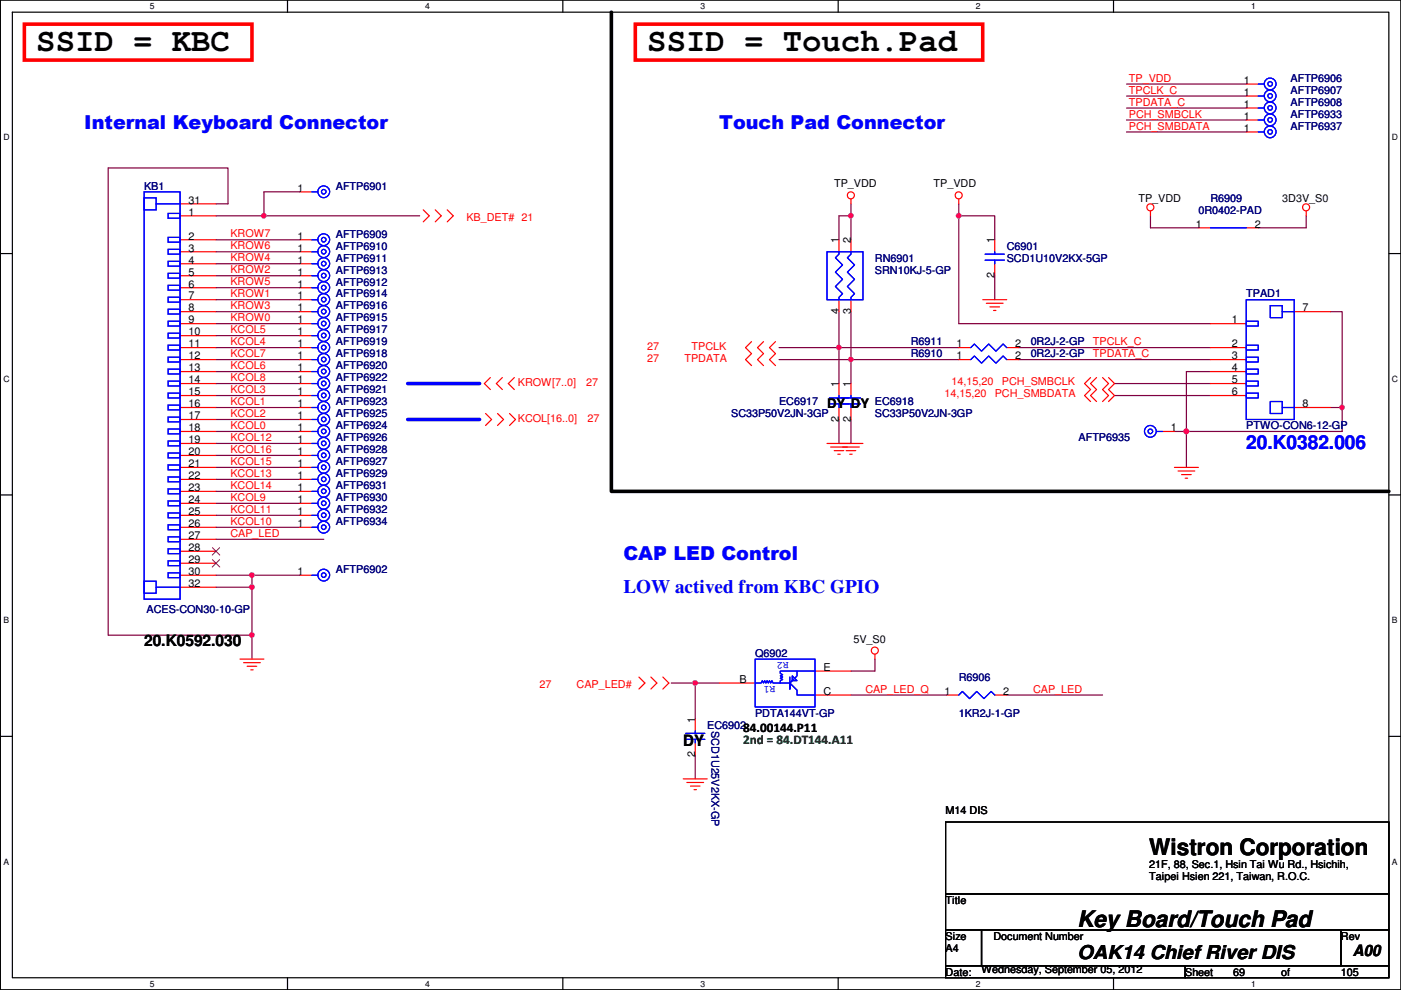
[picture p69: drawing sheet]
<svg xmlns="http://www.w3.org/2000/svg" width="297mm" height="210mm" viewBox="0 0 297 210" stroke-linecap="round" stroke-linejoin="round" font-family="sans-serif">
<defs><g id="words">
<g font-size="6.9">
<text x="7.7" y="10.8">SSID = KBC</text>
<text x="137.2" y="10.8">SSID = Touch.Pad</text>
</g>
<g font-size="4.8">
<text x="243.7" y="181.3">Wistron Corporation</text>
<text x="228.4" y="196.5">Key Board/Touch Pad</text>
</g>
<g font-size="4.1" fill="#00f">
<text x="17.9" y="27.4">Internal Keyboard Connector</text>
<text x="152.5" y="27.4">Touch Pad Connector</text>
<text x="264.2" y="95.2">20.K0382.006</text>
<text x="132.2" y="118.8">CAP LED Control</text>
<text x="132.2" y="125.7">LOW actived from KBC GPIO</text>
</g>
<text font-size="4.1" x="228.4" y="203.4">OAK14 Chief River DIS</text>
<g font-size="3.3">
<text x="30.6" y="137">20.K0592.030</text>
<text x="144.9" y="158.1">DY</text>
<text x="286.8" y="202.7">A00</text>
</g>
<g font-size="2.8">
<text x="175.3" y="86.5">DY</text>
<text x="180.4" y="86.5">DY</text>
<text x="157.6" y="155.1">84.00144.P11</text>
</g>
<text font-size="2.8" fill="#008000" x="157.6" y="157.6">2nd = 84.DT144.A11</text>
<g font-size="2.3" fill="#f00">
<text x="239.3" y="17.3">TP_VDD</text>
<text x="239.3" y="22.4">TPDATA_C</text>
<text x="239.3" y="19.9">TPCLK_C</text>
<text x="239.3" y="24.9">PCH_SMBCLK</text>
<text x="239.3" y="27.5">PCH_SMBDATA</text>
<text x="98.9" y="46.8">KB_DET# 21</text>
<text x="48.8" y="50.3">KROW7</text>
<text x="48.8" y="52.9">KROW6</text>
<text x="48.8" y="58">KROW2</text>
<text x="48.8" y="55.4">KROW4</text>
<text x="48.8" y="60.5">KROW5</text>
<text x="48.8" y="65.6">KROW3</text>
<text x="48.8" y="63">KROW1</text>
<text x="48.8" y="70.7">KCOL5</text>
<text x="48.8" y="68.1">KROW0</text>
<text x="48.8" y="73.2">KCOL4</text>
<text x="48.8" y="75.7">KCOL7</text>
<text x="137.2" y="76.8">27</text>
<text x="137.2" y="74.3">27</text>
<text x="145.1" y="76.8">TPDATA</text>
<text x="146.6" y="74.3">TPCLK</text>
<text x="231.7" y="75.7">TPDATA_C</text>
<text x="231.7" y="73.2">TPCLK_C</text>
<text x="48.8" y="83.4">KCOL3</text>
<text x="48.8" y="80.8">KCOL8</text>
<text x="48.8" y="78.3">KCOL6</text>
<text x="109.8" y="81.9">KROW[7..0]</text>
<text x="124.3" y="81.9">27</text>
<text x="201.8" y="81.6">14,15,20</text>
<text x="212.4" y="81.6">PCH_SMBCLK</text>
<text x="48.8" y="88.4">KCOL2</text>
<text x="48.8" y="85.9">KCOL1</text>
<text x="109.8" y="89.5">KCOL[16..0]</text>
<text x="124.5" y="89.5">27</text>
<text x="200.2" y="84.2">14,15,20</text>
<text x="210.9" y="84.2">PCH_SMBDATA</text>
<text x="48.8" y="93.5">KCOL12</text>
<text x="48.8" y="91">KCOL0</text>
<text x="48.8" y="101.1">KCOL13</text>
<text x="48.8" y="98.6">KCOL15</text>
<text x="48.8" y="96.1">KCOL16</text>
<text x="48.8" y="106.2">KCOL9</text>
<text x="48.8" y="103.7">KCOL14</text>
<text x="48.8" y="111.3">KCOL10</text>
<text x="48.8" y="108.8">KCOL11</text>
<text x="48.8" y="113.8">CAP_LED</text>
<text x="114.4" y="145.9">27</text>
<text x="122.3" y="145.9">CAP_LED#</text>
<text x="183.5" y="146.9">CAP_LED_Q</text>
<text x="219" y="146.9">CAP_LED</text>
</g>
<g font-size="2.3">
<text x="263.7" y="17.8">1</text>
<text x="263.7" y="20.3">1</text>
<text x="263.7" y="22.9">1</text>
<text x="263.7" y="27.9">1</text>
<text x="263.7" y="25.4">1</text>
<text x="63.1" y="40.6">1</text>
<text x="176.9" y="39.7">TP_VDD</text>
<text x="197.9" y="39.7">TP_VDD</text>
<text x="40" y="45.7">1</text>
<text x="40" y="43.2">31</text>
<text x="241.4" y="42.8">TP_VDD</text>
<text x="271.9" y="42.8">3D3V_S0</text>
<text x="40" y="50.8">2</text>
<text x="40" y="53.3">3</text>
<text x="63.1" y="50.8">1</text>
<text x="63.1" y="53.3">1</text>
<text x="177.8" y="51.6" transform="rotate(-90 177.8 51.6)">1</text>
<text x="180.4" y="51.6" transform="rotate(-90 180.4 51.6)">2</text>
<text x="210.9" y="51.6" transform="rotate(-90 210.9 51.6)">1</text>
<text x="253.6" y="48.3">1</text>
<text x="266" y="48.3">2</text>
<text x="40" y="55.9">4</text>
<text x="40" y="58.4">5</text>
<text x="63.1" y="55.9">1</text>
<text x="63.1" y="58.4">1</text>
<text x="210.9" y="59" transform="rotate(-90 210.9 59)">2</text>
<text x="40" y="61">6</text>
<text x="40" y="63.5">7</text>
<text x="63.1" y="63.5">1</text>
<text x="63.1" y="61">1</text>
<text x="40" y="66">8</text>
<text x="40" y="68.6">9</text>
<text x="40" y="71.1">10</text>
<text x="63.1" y="68.6">1</text>
<text x="63.1" y="71.1">1</text>
<text x="63.1" y="66">1</text>
<text x="177.8" y="66.6" transform="rotate(-90 177.8 66.6)">4</text>
<text x="180.4" y="66.6" transform="rotate(-90 180.4 66.6)">3</text>
<text x="261.2" y="68.6">1</text>
<text x="276.2" y="66">7</text>
<text x="40" y="73.7">11</text>
<text x="40" y="76.2">12</text>
<text x="63.1" y="73.7">1</text>
<text x="63.1" y="76.2">1</text>
<text x="202.8" y="76.2">1</text>
<text x="202.8" y="73.7">1</text>
<text x="215.2" y="76.2">2</text>
<text x="215.2" y="73.7">2</text>
<text x="261.2" y="73.7">2</text>
<text x="261.2" y="76.2">3</text>
<text x="40" y="78.7">13</text>
<text x="40" y="81.3">14</text>
<text x="40" y="83.8">15</text>
<text x="63.1" y="78.7">1</text>
<text x="63.1" y="83.8">1</text>
<text x="63.1" y="81.3">1</text>
<text x="177.8" y="82.1" transform="rotate(-90 177.8 82.1)">1</text>
<text x="180.4" y="82.1" transform="rotate(-90 180.4 82.1)">1</text>
<text x="261.2" y="78.7">4</text>
<text x="261.2" y="81.3">5</text>
<text x="261.2" y="83.8">6</text>
<text x="40" y="86.4">16</text>
<text x="40" y="88.9">17</text>
<text x="63.1" y="88.9">1</text>
<text x="63.1" y="86.4">1</text>
<text x="177.8" y="89.5" transform="rotate(-90 177.8 89.5)">2</text>
<text x="180.4" y="89.5" transform="rotate(-90 180.4 89.5)">2</text>
<text x="276.2" y="86.4">8</text>
<text x="40" y="91.4">18</text>
<text x="40" y="94">19</text>
<text x="63.1" y="91.4">1</text>
<text x="63.1" y="94">1</text>
<text x="248.2" y="91.4">1</text>
<text x="40" y="96.5">20</text>
<text x="40" y="99.1">21</text>
<text x="40" y="101.6">22</text>
<text x="63.1" y="96.5">1</text>
<text x="63.1" y="101.6">1</text>
<text x="63.1" y="99.1">1</text>
<text x="40" y="104.1">23</text>
<text x="40" y="106.7">24</text>
<text x="63.1" y="104.1">1</text>
<text x="63.1" y="106.7">1</text>
<text x="40" y="109.2">25</text>
<text x="40" y="111.8">26</text>
<text x="63.1" y="111.8">1</text>
<text x="63.1" y="109.2">1</text>
<text x="40" y="114.3">27</text>
<text x="40" y="116.8">28</text>
<text x="40" y="119.4">29</text>
<text x="40" y="121.9">30</text>
<text x="40" y="124.5">32</text>
<text x="63.1" y="121.9">1</text>
<text x="180.9" y="136.2">5V_S0</text>
<text x="174.6" y="142.2">E</text>
<text x="156.8" y="144.8">B</text>
<text x="174.6" y="147.3">C</text>
<text x="200.2" y="147.3">1</text>
<text x="212.7" y="147.3">2</text>
<text x="147.4" y="153.2" transform="rotate(-90 147.4 153.2)">1</text>
<text x="147.4" y="160.6" transform="rotate(-90 147.4 160.6)">2</text>
<text x="200.5" y="172.6">M14 DIS</text>
<text x="243.7" y="184">21F, 88, Sec.1, Hsin Tai Wu Rd., Hsichih,</text>
<text x="200.5" y="191.6">Title</text>
<text x="243.7" y="186.6">Taipei Hsien 221, Taiwan, R.O.C.</text>
<text x="200.5" y="201.8">A4</text>
<text x="200.5" y="199.2">Size</text>
<text x="210.6" y="199.2">Document Number</text>
<text x="284.3" y="199.2">Rev</text>
<text x="200.5" y="206.8">Date:</text>
<text x="208.1" y="206.3">Wednesday, September 05, 2012</text>
<text x="251.3" y="206.8">Sheet</text>
<text x="261.4" y="206.8">69</text>
<text x="271.6" y="206.8">of</text>
<text x="284.3" y="206.8">105</text>
</g>
<g font-size="2.3" fill="#000080">
<text x="273.6" y="17.4">AFTP6906</text>
<text x="273.6" y="19.9">AFTP6907</text>
<text x="273.6" y="22.4">AFTP6908</text>
<text x="273.6" y="27.5">AFTP6937</text>
<text x="273.6" y="25">AFTP6933</text>
<text x="30.6" y="40.2">KB1</text>
<text x="71.2" y="40.2">AFTP6901</text>
<text x="254.1" y="45.3">0R0402-PAD</text>
<text x="256.6" y="42.8">R6909</text>
<text x="71.2" y="50.4">AFTP6909</text>
<text x="71.2" y="52.9">AFTP6910</text>
<text x="213.4" y="52.9">C6901</text>
<text x="71.2" y="55.5">AFTP6911</text>
<text x="71.2" y="58">AFTP6913</text>
<text x="185.5" y="55.5">RN6901</text>
<text x="185.5" y="58">SRN10KJ-5-GP</text>
<text x="213.4" y="55.5">SCD1U10V2KX-5GP</text>
<text x="71.2" y="63.1">AFTP6914</text>
<text x="71.2" y="60.5">AFTP6912</text>
<text x="71.2" y="65.6">AFTP6916</text>
<text x="264.2" y="63.1">TPAD1</text>
<text x="71.2" y="68.2">AFTP6915</text>
<text x="71.2" y="70.7">AFTP6917</text>
<text x="71.2" y="73.2">AFTP6919</text>
<text x="71.2" y="75.8">AFTP6918</text>
<text x="193.1" y="75.8">R6910</text>
<text x="193.1" y="73.2">R6911</text>
<text x="218.5" y="75.8">0R2J-2-GP</text>
<text x="218.5" y="73.2">0R2J-2-GP</text>
<text x="71.2" y="78.3">AFTP6920</text>
<text x="71.2" y="83.4">AFTP6921</text>
<text x="71.2" y="80.9">AFTP6922</text>
<text x="71.2" y="88.5">AFTP6925</text>
<text x="71.2" y="85.9">AFTP6923</text>
<text x="155" y="88.5">SC33P50V2JN-3GP</text>
<text x="165.2" y="85.9">EC6917</text>
<text x="185.5" y="85.9">EC6918</text>
<text x="185.5" y="88.5">SC33P50V2JN-3GP</text>
<text x="71.2" y="91">AFTP6924</text>
<text x="71.2" y="93.6">AFTP6926</text>
<text x="228.7" y="93.6">AFTP6935</text>
<text x="264.2" y="91">PTWO-CON6-12-GP</text>
<text x="71.2" y="96.1">AFTP6928</text>
<text x="71.2" y="101.2">AFTP6929</text>
<text x="71.2" y="98.6">AFTP6927</text>
<text x="71.2" y="103.7">AFTP6931</text>
<text x="71.2" y="106.3">AFTP6930</text>
<text x="71.2" y="111.3">AFTP6934</text>
<text x="71.2" y="108.8">AFTP6932</text>
<text x="71.2" y="121.5">AFTP6902</text>
<text x="31.1" y="129.9">ACES-CON30-10-GP</text>
<text x="160.1" y="139.3">Q6902</text>
<text x="203.3" y="144.4">R6906</text>
<text x="149.9" y="154.5">EC6902</text>
<text x="150.9" y="155" transform="rotate(90 150.9 155)">SCD1U25V2KX-GP</text>
<text x="160.1" y="152">PDTA144VT-GP</text>
<text x="203.3" y="152">1KR2J-1-GP</text>
</g>
<g font-size="2.3" fill="#00f">
<text x="167.2" y="140.4" transform="rotate(180 167.2 140.4)">R2</text>
<text x="164.4" y="145.5" transform="rotate(180 164.4 145.5)">R1</text>
</g>
<g font-size="1.8">
<text x="31.8" y="1.9">5</text>
<text x="90.1" y="1.9">4</text>
<text x="148.5" y="1.9">3</text>
<text x="206.9" y="1.9">2</text>
<text x="265.3" y="1.9">1</text>
<text x=".7" y="29.8">D</text>
<text x="295.1" y="29.8">D</text>
<text x=".7" y="80.9">C</text>
<text x="295.1" y="80.9">C</text>
<text x=".7" y="132.1">B</text>
<text x="295.1" y="132.1">B</text>
<text x=".7" y="183.3">A</text>
<text x="295.1" y="183.3">A</text>
<text x="31.8" y="209.2">5</text>
<text x="90.1" y="209.2">4</text>
<text x="148.5" y="209.2">3</text>
<text x="206.9" y="209.2">2</text>
<text x="265.3" y="209.2">1</text>
</g>
</g></defs>
<path d="M.1 0h296.9v209.8h-296.9zM2.6 2.6h291.9v204.7h-291.9z" fill="none" stroke="#000" stroke-width=".25"/>
<g fill="#fff">
<path d="M31.8 .3h1v2h-1z"/>
<path d="M31.8 207.6h1v1.9h-1z"/>
</g>
<path d="M61 0v2.6M61 207.3v2.5" fill="none" stroke="#000" stroke-width=".25"/>
<g fill="#fff">
<path d="M90.1 .3h1v2h-1z"/>
<path d="M90.1 207.6h1v1.9h-1z"/>
</g>
<path d="M119.3 0v2.6M119.3 207.3v2.5" fill="none" stroke="#000" stroke-width=".25"/>
<g fill="#fff">
<path d="M148.5 .3h1v2h-1z"/>
<path d="M148.5 207.6h1v1.9h-1z"/>
</g>
<path d="M177.7 0v2.6M177.7 207.3v2.5" fill="none" stroke="#000" stroke-width=".25"/>
<g fill="#fff">
<path d="M206.9 .3h1v2h-1z"/>
<path d="M206.9 207.6h1v1.9h-1z"/>
</g>
<path d="M236.1 0v2.6M236.1 207.3v2.5" fill="none" stroke="#000" stroke-width=".25"/>
<g fill="#fff">
<path d="M265.3 .3h.9v2h-.9z"/>
<path d="M265.3 207.6h.9v1.9h-.9z"/>
<path d="M.7 28.2h1.3v1.9h-1.3z"/>
<path d="M295.1 28.2h1.3v1.9h-1.3z"/>
<path d="M.7 79.3h1.3v2h-1.3z"/>
<path d="M295.1 79.3h1.3v2h-1.3z"/>
</g>
<path d="M.1 53.8h2.5M294.5 53.8h2.5" fill="none" stroke="#000" stroke-width=".25"/>
<g fill="#fff">
<path d="M.7 130.5h1.2v2h-1.2z"/>
<path d="M295.1 130.5h1.2v2h-1.2z"/>
</g>
<path d="M.1 104.9h2.5M294.5 104.9h2.5" fill="none" stroke="#000" stroke-width=".25"/>
<g fill="#fff">
<path d="M.7 181.7h1.2v2h-1.2z"/>
<path d="M295.1 181.7h1.2v2h-1.2z"/>
</g>
<path d="M.1 156.1h2.5M294.5 156.1h2.5" fill="none" stroke="#000" stroke-width=".25"/>
<path d="M238.8 17.8h25.4M238.8 22.9h25.4M238.8 20.4h25.4M180.4 66.1v10.1M203.3 73.7h-25.4v7.6" fill="none" stroke="#800040" stroke-width=".25"/>
<circle cx="177.9" cy="73.7" r=".49" fill="#f0f"/>
<circle cx="177.9" cy="73.7" r=".49" fill="none" stroke="#f0f" stroke-width=".25"/>
<path d="M177.9 66.1v7.6M180.4 76.2v5.1" fill="none" stroke="#800040" stroke-width=".25"/>
<circle cx="180.4" cy="76.2" r=".49" fill="#f0f"/>
<circle cx="180.4" cy="76.2" r=".49" fill="none" stroke="#f0f" stroke-width=".25"/>
<path d="M177.9 50.8v-5h2.5v5" fill="none" stroke="#800040" stroke-width=".25"/>
<circle cx="180.4" cy="45.7" r=".49" fill="#f0f"/>
<circle cx="180.4" cy="45.7" r=".49" fill="none" stroke="#f0f" stroke-width=".25"/>
<g fill="none" stroke="#800040" stroke-width=".25">
<path d="M238.8 25.4h25.4M238.8 28h25.4M56 45.8h33M56 40.7h7.6M180.4 43.2v2.6M243.9 45.8v2.5h10.2M276.9 45.8v2.5h-10.1M165.2 76.2h38.1M165.2 73.7h12.7M216 76.2h40.6M216 73.7h40.6M177.9 88.9v5.1"/>
<path d="M180.4 88.9v5.1"/>
</g>
<path d="M86.4 81.3h15.3M86.4 88.9h15.3" fill="none" stroke="#00f" stroke-width=".76"/>
<circle cx="55.9" cy="45.7" r=".49" fill="#f0f"/>
<circle cx="55.9" cy="45.7" r=".49" fill="none" stroke="#f0f" stroke-width=".25"/>
<g fill="none" stroke="#800040" stroke-width=".25">
<path d="M22.9 35.6v99.1M45.8 50.8h17.8M45.8 58.5h17.8M45.8 55.9h17.8M45.8 53.4h17.8M56 40.7v5.1h-10.2M203.3 45.8v22.8M45.8 73.7h17.8M45.8 61h17.8M45.8 71.2h17.8M45.8 68.6h17.8M45.8 78.8h17.8"/>
<path d="M45.8 66.1h17.8M45.8 76.2h17.8M45.8 63.5h17.8M45.8 83.9h17.8M45.8 94h17.8M45.8 81.3h17.8M45.8 91.5h17.8M45.8 88.9h17.8M45.8 99.1h17.8M45.8 86.4h17.8M45.8 96.6h17.8M45.8 114.3h22.9"/>
<path d="M45.8 101.6h17.8M45.8 111.8h17.8M45.8 109.3h17.8M45.8 106.7h17.8M45.8 104.2h17.8"/>
</g>
<circle cx="203.3" cy="45.7" r=".49" fill="#f0f"/>
<circle cx="203.3" cy="45.7" r=".49" fill="none" stroke="#f0f" stroke-width=".25"/>
<path d="M203.3 43.2v2.6h7.6v5M210.9 58.5v5M203.3 68.6h53.3M256.6 78.8h-5.1v12.7M236.3 81.3h20.3M236.3 83.9h20.3" fill="none" stroke="#800040" stroke-width=".25"/>
<circle cx="251.5" cy="91.5" r=".49" fill="#f0f"/>
<circle cx="251.5" cy="91.5" r=".49" fill="none" stroke="#f0f" stroke-width=".25"/>
<path d="M249 91.5h2.5v7.6M45.8 124.5h7.6M53.4 134.7v5" fill="none" stroke="#800040" stroke-width=".25"/>
<circle cx="53.4" cy="134.6" r=".49" fill="#f0f"/>
<circle cx="53.4" cy="134.6" r=".49" fill="none" stroke="#f0f" stroke-width=".25"/>
<path d="M22.9 35.6h25.4v7.6M53.4 124.5v10.2h-30.5" fill="none" stroke="#800040" stroke-width=".25"/>
<circle cx="53.4" cy="124.5" r=".49" fill="#f0f"/>
<circle cx="53.4" cy="124.5" r=".49" fill="none" stroke="#f0f" stroke-width=".25"/>
<path d="M45.8 43.2h2.5M45.8 122h7.6v2.5M53.4 122h10.2" fill="none" stroke="#800040" stroke-width=".25"/>
<circle cx="53.4" cy="121.9" r=".49" fill="#f0f"/>
<circle cx="53.4" cy="121.9" r=".49" fill="none" stroke="#f0f" stroke-width=".25"/>
<path d="M282 66.1h2.6v20.3" fill="none" stroke="#800040" stroke-width=".25"/>
<circle cx="284.5" cy="86.4" r=".49" fill="#f0f"/>
<circle cx="284.5" cy="86.4" r=".49" fill="none" stroke="#f0f" stroke-width=".25"/>
<path d="M251.5 91.5h33.1" fill="none" stroke="#800040" stroke-width=".25"/>
<circle cx="251.5" cy="91.5" r=".49" fill="#f0f"/>
<circle cx="251.5" cy="91.5" r=".49" fill="none" stroke="#f0f" stroke-width=".25"/>
<path d="M282 86.4h2.6v5.1M147.4 144.8v7.6M147.4 160.1v5" fill="none" stroke="#800040" stroke-width=".25"/>
<circle cx="147.4" cy="144.8" r=".49" fill="#f0f"/>
<circle cx="147.4" cy="144.8" r=".49" fill="none" stroke="#f0f" stroke-width=".25"/>
<path d="M185.5 139.7v2.6h-5.1M142.3 144.8h10.2M180.4 147.4h20.3M213.4 147.4h20.4" fill="none" stroke="#800040" stroke-width=".25"/>
<g fill="none" stroke="#f00" stroke-width=".25">
<path d="M264.2 17.8h2.6M264.2 28h2.6M264.2 20.4h2.6M264.2 22.9h2.6M264.2 25.4h2.6M38.2 50.8h7.6M38.2 55.9h7.6M38.2 45.8h7.6M38.2 53.4h7.6M38.2 58.5h7.6M38.2 43.2h7.6M63.6 50.8h2.5"/>
<path d="M63.6 55.9h2.5M63.6 53.4h2.5M63.6 58.5h2.5M63.6 40.7h2.5M89.7 44.5l1.3 1.3-1.3 1.2M92.3 44.5l1.3 1.3-1.3 1.2M94.8 44.5l1.3 1.3-1.3 1.2M177.9 50.8v2.6M180.4 42.2v1M180.4 50.8v2.6M203.3 42.2v1M210.9 50.8v2.6"/>
<path d="M210.9 55.9v2.6M243.9 44.7v1.1M254.1 48.3h2.5M264.2 48.3h2.6M276.9 44.7v1.1M38.2 73.7h7.6M38.2 78.8h7.6M38.2 63.5h7.6M38.2 68.6h7.6M38.2 76.2h7.6M38.2 61h7.6M38.2 66.1h7.6"/>
<path d="M38.2 71.2h7.6M63.6 73.7h2.5M63.6 78.8h2.5M63.6 63.5h2.5M63.6 68.6h2.5M63.6 76.2h2.5M63.6 61h2.5M63.6 66.1h2.5M63.6 71.2h2.5M159.3 72.4l-1.2 1.3 1.2 1.3-1.2 1.2 1.2 1.3M161.9 72.4l-1.3 1.3 1.3 1.3-1.3 1.2 1.3 1.3M164.4 72.4l-1.3 1.3 1.3 1.3-1.3 1.2 1.3 1.3"/>
<path d="M177.9 63.5v2.6M180.4 63.5v2.6M203.3 73.7h2.5M203.3 76.2h2.5M208.4 63.5h5M209.1 64.3h3.6M209.9 65.1h2M210.6 65.8h.6M213.4 73.7h2.6M213.4 76.2h2.6M256.6 73.7h7.6M256.6 78.8h7.6"/>
<path d="M256.6 68.6h7.6M256.6 76.2h7.6M274.4 66.1h7.6M38.2 96.6h7.6M38.2 88.9h7.6M38.2 86.4h7.6M38.2 83.9h7.6M38.2 99.1h7.6M38.2 91.5h7.6M38.2 81.3h7.6M38.2 94h7.6M63.6 96.6h2.5"/>
<path d="M63.6 88.9h2.5M63.6 86.4h2.5M63.6 83.9h2.5M63.6 99.1h2.5M63.6 91.5h2.5M63.6 81.3h2.5M63.6 94h2.5M103 87.7l1.2 1.2-1.2 1.3M104 80.1l-1.3 1.2 1.3 1.3M105.5 87.7l1.3 1.2-1.3 1.3M106.5 80.1l-1.3 1.2 1.3 1.3M108 87.7l1.3 1.2-1.3 1.3"/>
<path d="M109 80.1l-1.2 1.2 1.2 1.3M175.3 94h5.1M176.1 94.8h3.6M176.9 95.5h2M177.6 96.3h.5M177.9 94h5.1M177.9 81.3v2.6M177.9 86.4v2.5M178.6 94.8h3.6M179.4 95.5h2M180.2 96.3h.5M180.4 81.3v2.6"/>
<path d="M180.4 86.4v2.5M231.2 80.1l-1.2 1.2 1.2 1.3-1.2 1.3 1.2 1.2M232.5 80.1l-1.3 1.2 1.3 1.3-1.3 1.3 1.3 1.2M233.8 80.1l1.2 1.2-1.2 1.3 1.2 1.3-1.2 1.2M235 80.1l1.3 1.2-1.3 1.3 1.3 1.3-1.3 1.2M246.5 91.5h2.5M249 99.1h5.1M249.8 99.9h3.5M256.6 83.9h7.6M256.6 81.3h7.6M274.4 86.4h7.6M38.2 101.6h7.6"/>
<path d="M38.2 104.2h7.6M38.2 106.7h7.6M38.2 109.3h7.6M38.2 111.8h7.6M38.2 114.3h7.6M38.2 116.9h7.6M38.2 119.4h7.6M63.6 101.6h2.5M63.6 104.2h2.5M63.6 106.7h2.5M63.6 109.3h2.5M63.6 111.8h2.5"/>
<path d="M250.5 100.6h2.1M251.3 101.4h.5M38.2 122h7.6M38.2 124.5h7.6M50.9 139.7h5.1M63.6 122h2.5M185.5 138.7v1M51.6 140.5h3.6M52.4 141.3h2M53.2 142h.5M135.5 143.6l1.2 1.2-1.2 1.3M138 143.6l1.3 1.2-1.3 1.3"/>
<path d="M140.5 143.6l1.3 1.2-1.3 1.3M147.4 152.4v2.6M147.4 157.5v2.6M152.5 144.8h7.6M172.8 142.3h7.6M172.8 147.4h7.6M200.7 147.4h2.6M210.9 147.4h2.5M144.9 165.1h5M145.6 165.9h3.6M146.4 166.7h2M147.1 167.4h.6"/>
<circle cx="180.4" cy="41.4" r=".75"/>
<circle cx="203.3" cy="41.4" r=".75"/>
<circle cx="243.9" cy="44" r=".75"/>
<circle cx="276.9" cy="44" r=".75"/>
<circle cx="185.5" cy="137.9" r=".75"/>
</g>
<path d="M200.5 174.3h94v15.2h-94zM200.5 189.5h94v7.6h-94zM200.5 197.1h7.6v7.7h-7.6zM208.1 197.1h76.2v7.7h-76.2zM284.3 197.1h10.2v7.7h-10.2zM200.5 204.8h50.8v2.5h-50.8zM251.3 204.8h43.2v2.5h-43.2z" fill="none" stroke="#000" stroke-width=".25"/>
<path d="M5.2 5.1h48.2v7.6h-48.2zM134.7 5.1h73.7v7.6h-73.7z" fill="none" stroke="#f00" stroke-width=".76"/>
<path d="M129.6 2.6v101.6h164.9" fill="none" stroke="#000" stroke-width=".76"/>
<g fill="none" stroke="#00f" stroke-width=".25">
<path d="M266.8 17.8h1.3M266.8 28h1.3M266.8 20.4h1.3M266.8 22.9h1.3M266.8 25.4h1.3M30.6 40.7h7.6v86.3h-7.6zM30.6 42h2.5v2.5h-2.5zM33.1 43.2h5.1M35.6 50.3h2.6v1.1h-2.6zM35.6 52.9h2.6v1h-2.6zM35.6 55.4h2.6v1h-2.6zM35.6 58h2.6v1h-2.6z"/>
<path d="M35.6 45.3h2.6v1h-2.6zM66.1 50.8h1.3M66.1 55.9h1.3M66.1 58.5h1.3M66.1 53.4h1.3M66.1 40.7h1.3M175.3 53.4h7.7v10.1h-7.7zM177.9 53.4v.5l-.8 .8 1.5 1.5-1.5 1.5 1.5 1.5-1.5 1.5 1.5 1.6-.7 .7v.5M180.4 53.4v.5l-.7 .8 1.5 1.5-1.5 1.5 1.5 1.5-1.5 1.5 1.5 1.6-.8 .7v.5M208.9 53.9h4M208.9 55.2h4M210.9 53.4v.5"/>
<path d="M210.9 55.2v.7M256.6 48.3h7.6M35.6 60.5h2.6v1h-2.6zM35.6 63h2.6v1.1h-2.6zM35.6 65.6h2.6v1h-2.6zM35.6 68.1h2.6v1h-2.6zM35.6 78.3h2.6v1h-2.6zM35.6 75.7h2.6v1.1h-2.6zM35.6 73.2h2.6v1h-2.6zM35.6 70.7h2.6v1h-2.6zM66.1 73.7h1.3M66.1 78.8h1.3"/>
<path d="M66.1 63.5h1.3M66.1 68.6h1.3M66.1 76.2h1.3M66.1 71.2h1.3M66.1 61h1.3M66.1 66.1h1.3M205.8 76.2l.8-.7 1.5 1.5 1.5-1.5 1.6 1.5 1.5-1.5 .7 .7M205.8 73.7l.8-.8 1.5 1.6 1.5-1.6 1.6 1.6 1.5-1.6 .7 .8M264.2 68.1h2.6v1h-2.6zM264.2 73.2h2.6v1h-2.6zM264.2 75.7h2.6v1.1h-2.6zM264.2 78.3h2.6v1h-2.6z"/>
<path d="M264.2 63.5h10.2v25.4h-10.2zM269.3 64.8h2.6v2.6h-2.6zM271.9 66.1h2.5M35.6 91h2.6v1h-2.6zM35.6 88.4h2.6v1.1h-2.6zM35.6 85.9h2.6v1h-2.6zM35.6 83.4h2.6v1h-2.6zM35.6 80.8h2.6v1h-2.6zM35.6 98.6h2.6v1h-2.6zM35.6 96.1h2.6v1h-2.6zM35.6 93.5h2.6v1h-2.6zM66.1 96.6h1.3"/>
<path d="M66.1 88.9h1.3M66.1 86.4h1.3M66.1 83.9h1.3M66.1 99.1h1.3M66.1 91.5h1.3M66.1 81.3h1.3M66.1 94h1.3M175.8 85.6h4.1M175.8 84.4h4.1M177.9 83.9v.5M177.9 85.6v.8M178.4 85.6h4.1"/>
<path d="M178.4 84.4h4.1M180.4 83.9v.5M180.4 85.6v.8M245.2 91.5h1.3M264.2 80.8h2.6v1h-2.6zM264.2 83.4h2.6v1h-2.6zM269.3 85.1h2.6v2.6h-2.6zM271.9 86.4h2.5M35.6 113.8h2.6v1.1h-2.6zM35.6 111.3h2.6v1h-2.6zM35.6 108.8h2.6v1h-2.6zM35.6 106.2h2.6v1h-2.6z"/>
<path d="M35.6 103.7h2.6v1h-2.6zM35.6 101.1h2.6v1.1h-2.6zM35.6 118.9h2.6v1h-2.6zM35.6 116.4h2.6v1h-2.6zM66.1 101.6h1.3M66.1 111.8h1.3M66.1 104.2h1.3M66.1 106.7h1.3M66.1 109.3h1.3M30.6 123.2h2.5v2.6h-2.5zM33.1 124.5h5.1M35.6 121.5h2.6v1h-2.6z"/>
<path d="M66.1 122h1.3M160.1 139.7h12.7v10.2h-12.7zM145.4 155.5h4M145.4 156.8h4M147.4 155v.5M147.4 156.8v.7M167.5 143.6v2.5v-1.3h-3.6l-.2-.5-.3 .5-.3-.5-.2 .5-.3-.5-.2 .5-.3-.5-.2 .5-.3-.5-.2 .5h-1.3M168 143.3l1 1h-1zM169 142.3h-3.6v.5l.5 .2-.5 .3 .5 .3-.5 .2 .5 .3-.5 .2v.5M172.8 142.3h-3.8v1l-1.5 1.5 1.5 1.5v1.1h3.8M203.3 147.4l.7-.8 1.6 1.5 1.5-1.5 1.5 1.5 1.5-1.5 .8 .8"/>
<circle cx="269.3" cy="17.8" r=".49"/>
<circle cx="269.3" cy="17.8" r="1.25"/>
<circle cx="269.3" cy="28" r=".49"/>
<circle cx="269.3" cy="20.3" r=".49"/>
<circle cx="269.3" cy="22.9" r=".49"/>
<circle cx="269.3" cy="25.4" r=".49"/>
<circle cx="269.3" cy="28" r="1.25"/>
<circle cx="269.3" cy="25.4" r="1.25"/>
<circle cx="269.3" cy="20.3" r="1.25"/>
<circle cx="269.3" cy="22.9" r="1.25"/>
<circle cx="68.6" cy="50.8" r=".49"/>
<circle cx="68.6" cy="55.9" r=".49"/>
<circle cx="68.6" cy="53.4" r=".49"/>
<circle cx="68.6" cy="40.7" r=".49"/>
<circle cx="68.6" cy="58.4" r=".49"/>
<circle cx="68.6" cy="55.9" r="1.25"/>
<circle cx="68.6" cy="53.4" r="1.25"/>
<circle cx="68.6" cy="50.8" r="1.25"/>
<circle cx="68.6" cy="40.7" r="1.25"/>
<circle cx="68.6" cy="58.4" r="1.25"/>
<circle cx="68.6" cy="61" r=".49"/>
<circle cx="68.6" cy="68.6" r=".49"/>
<circle cx="68.6" cy="63.5" r=".49"/>
<circle cx="68.6" cy="71.1" r=".49"/>
<circle cx="68.6" cy="66.1" r=".49"/>
<circle cx="68.6" cy="78.8" r=".49"/>
<circle cx="68.6" cy="76.2" r=".49"/>
<circle cx="68.6" cy="73.7" r=".49"/>
<circle cx="68.6" cy="76.2" r="1.25"/>
<circle cx="68.6" cy="78.8" r="1.25"/>
<circle cx="68.6" cy="68.6" r="1.25"/>
<circle cx="68.6" cy="63.5" r="1.25"/>
<circle cx="68.6" cy="61" r="1.25"/>
<circle cx="68.6" cy="73.7" r="1.25"/>
<circle cx="68.6" cy="71.1" r="1.25"/>
<circle cx="68.6" cy="66.1" r="1.25"/>
<circle cx="68.6" cy="88.9" r=".49"/>
<circle cx="68.6" cy="81.3" r=".49"/>
<circle cx="68.6" cy="94" r=".49"/>
<circle cx="68.6" cy="91.5" r=".49"/>
<circle cx="68.6" cy="86.4" r=".49"/>
<circle cx="68.6" cy="99.1" r=".49"/>
<circle cx="68.6" cy="83.8" r=".49"/>
<circle cx="68.6" cy="96.5" r=".49"/>
<circle cx="68.6" cy="96.5" r="1.25"/>
<circle cx="68.6" cy="99.1" r="1.25"/>
<circle cx="68.6" cy="91.5" r="1.25"/>
<circle cx="68.6" cy="88.9" r="1.25"/>
<circle cx="68.6" cy="86.4" r="1.25"/>
<circle cx="68.6" cy="81.3" r="1.25"/>
<circle cx="68.6" cy="83.8" r="1.25"/>
<circle cx="68.6" cy="94" r="1.25"/>
<circle cx="243.9" cy="91.5" r=".49"/>
<circle cx="243.9" cy="91.5" r="1.25"/>
<circle cx="68.6" cy="104.2" r=".49"/>
<circle cx="68.6" cy="111.8" r=".49"/>
<circle cx="68.6" cy="101.6" r=".49"/>
<circle cx="68.6" cy="106.7" r=".49"/>
<circle cx="68.6" cy="109.2" r=".49"/>
<circle cx="68.6" cy="109.2" r="1.25"/>
<circle cx="68.6" cy="101.6" r="1.25"/>
<circle cx="68.6" cy="111.8" r="1.25"/>
<circle cx="68.6" cy="106.7" r="1.25"/>
<circle cx="68.6" cy="104.2" r="1.25"/>
<circle cx="68.6" cy="121.9" r=".49"/>
<circle cx="68.6" cy="121.9" r="1.25"/>
</g>
<path d="M45 116.1l1.6 1.6M45 118.7l1.6 1.5M46.6 116.1l-1.6 1.6M46.6 118.7l-1.6 1.5" fill="none" stroke="#804000" stroke-width=".21"/>
<circle cx="177.9" cy="73.7" r=".49" fill="#f0f"/>
<circle cx="177.9" cy="73.7" r=".49" fill="none" stroke="#f0f" stroke-width=".25"/>
<circle cx="180.4" cy="76.2" r=".49" fill="#f0f"/>
<circle cx="180.4" cy="76.2" r=".49" fill="none" stroke="#f0f" stroke-width=".25"/>
<circle cx="180.4" cy="45.7" r=".49" fill="#f0f"/>
<circle cx="180.4" cy="45.7" r=".49" fill="none" stroke="#f0f" stroke-width=".25"/>
<circle cx="55.9" cy="45.7" r=".49" fill="#f0f"/>
<circle cx="55.9" cy="45.7" r=".49" fill="none" stroke="#f0f" stroke-width=".25"/>
<circle cx="203.3" cy="45.7" r=".49" fill="#f0f"/>
<circle cx="203.3" cy="45.7" r=".49" fill="none" stroke="#f0f" stroke-width=".25"/>
<circle cx="251.5" cy="91.5" r=".49" fill="#f0f"/>
<circle cx="251.5" cy="91.5" r=".49" fill="none" stroke="#f0f" stroke-width=".25"/>
<circle cx="53.4" cy="134.6" r=".49" fill="#f0f"/>
<circle cx="53.4" cy="134.6" r=".49" fill="none" stroke="#f0f" stroke-width=".25"/>
<circle cx="53.4" cy="124.5" r=".49" fill="#f0f"/>
<circle cx="53.4" cy="124.5" r=".49" fill="none" stroke="#f0f" stroke-width=".25"/>
<circle cx="53.4" cy="121.9" r=".49" fill="#f0f"/>
<circle cx="53.4" cy="121.9" r=".49" fill="none" stroke="#f0f" stroke-width=".25"/>
<circle cx="284.5" cy="86.4" r=".49" fill="#f0f"/>
<circle cx="284.5" cy="86.4" r=".49" fill="none" stroke="#f0f" stroke-width=".25"/>
<circle cx="251.5" cy="91.5" r=".49" fill="#f0f"/>
<circle cx="251.5" cy="91.5" r=".49" fill="none" stroke="#f0f" stroke-width=".25"/>
<circle cx="147.4" cy="144.8" r=".49" fill="#f0f"/>
<circle cx="147.4" cy="144.8" r=".49" fill="none" stroke="#f0f" stroke-width=".25"/>
<use href="#words"/>
</svg>
